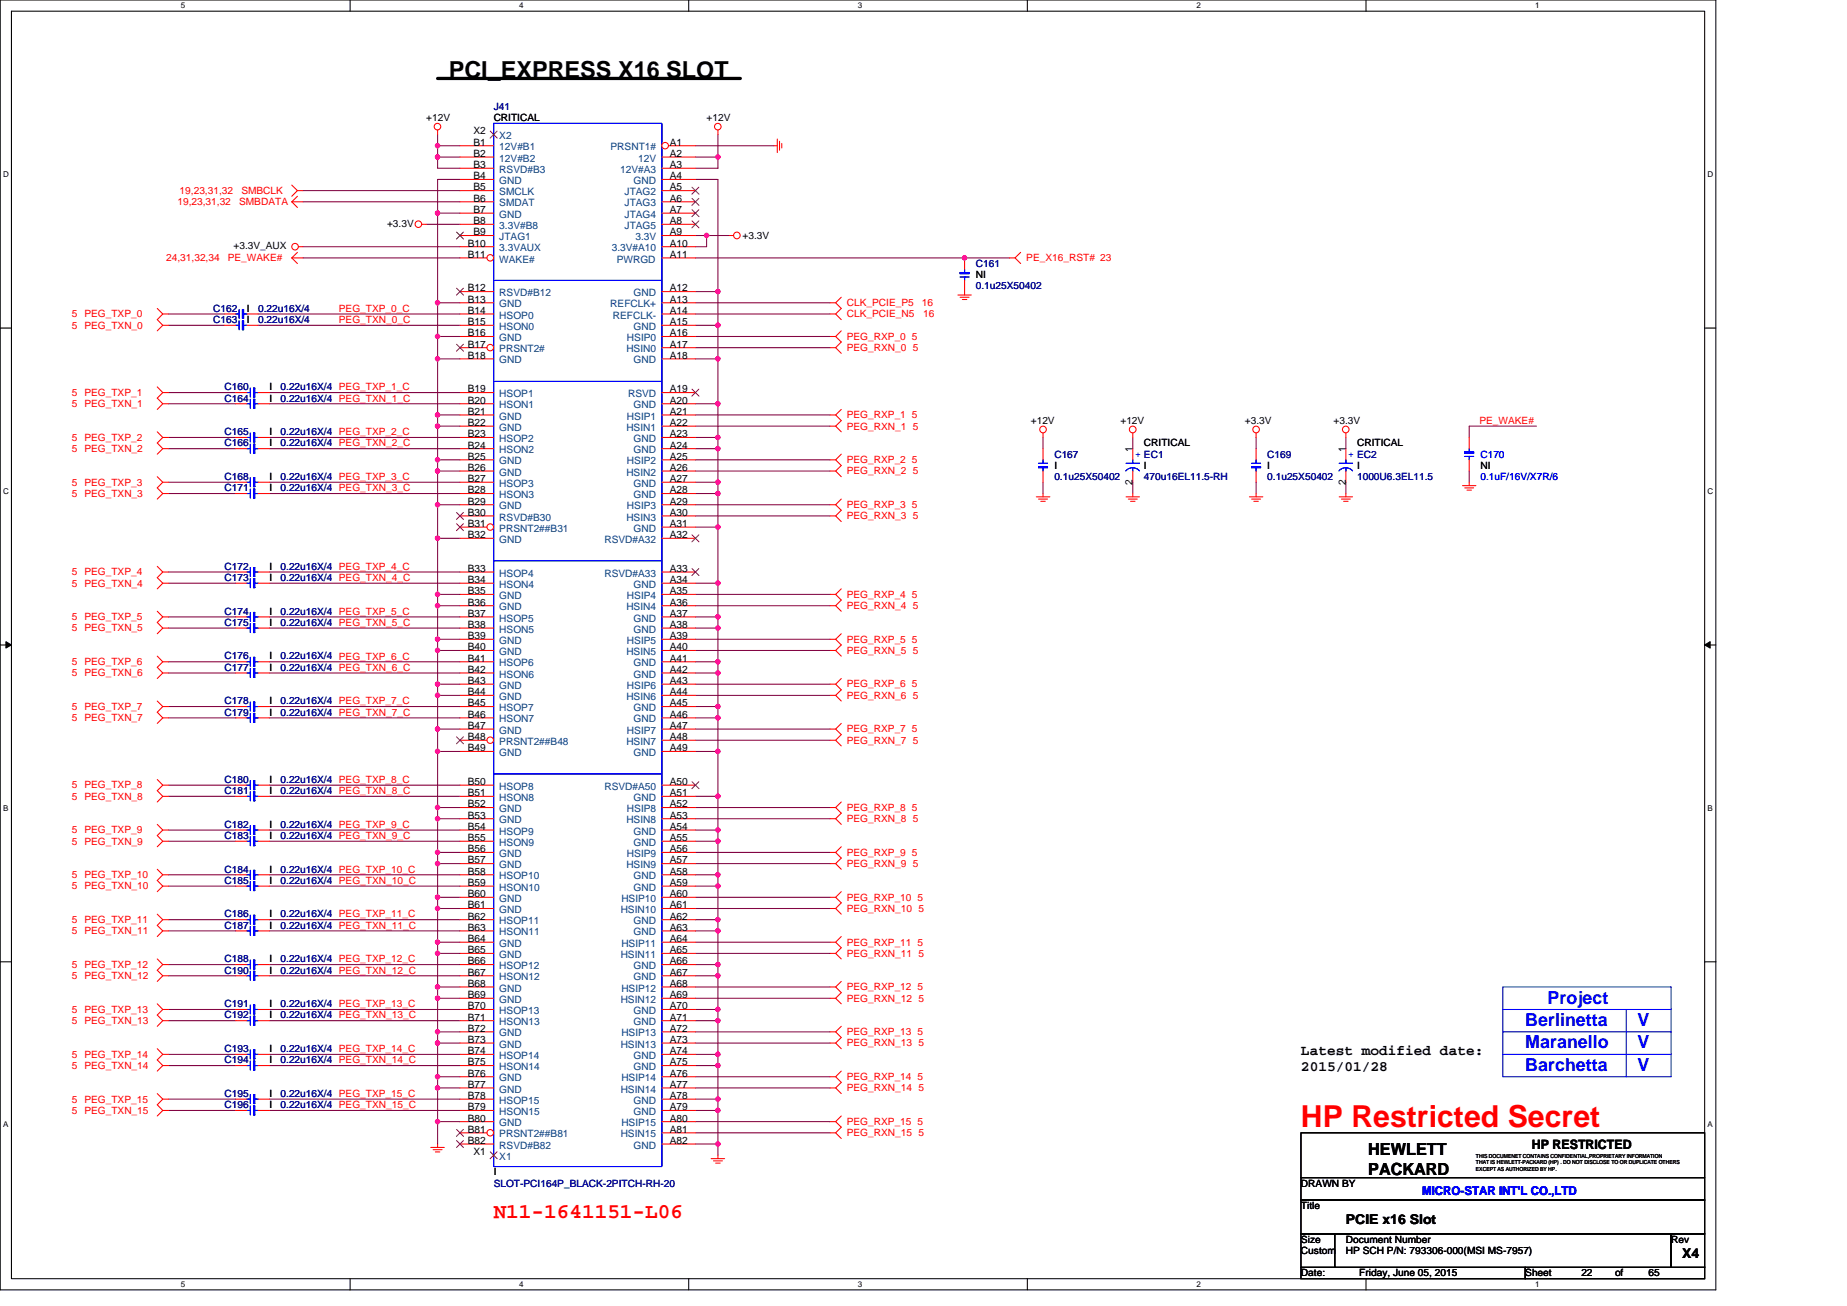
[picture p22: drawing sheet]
<svg xmlns="http://www.w3.org/2000/svg" width="297mm" height="210mm" viewBox="0 0 297 210" stroke-linecap="round" stroke-linejoin="round" font-family="sans-serif">
<defs><g id="words">
<text font-size="4.9" fill="#f00" x="209.2" y="181.3">HP Restricted Secret</text>
<text font-size="3.8" x="72.2" y="12.5">PCI_EXPRESS X16 SLOT</text>
<text font-size="3.4" fill="#f00" x="79.4" y="195.8">N11-1641151-L06</text>
<g font-size="2.9" fill="#00f">
<text x="248.9" y="161.4">Project</text>
<text x="245.3" y="165">Berlinetta</text>
<text x="263.3" y="165">V</text>
<text x="245.3" y="168.6">Maranello</text>
<text x="245.3" y="172.2">Barchetta</text>
<text x="263.3" y="172.2">V</text>
<text x="263.3" y="168.6">V</text>
</g>
<g font-size="2.7">
<text x="220" y="185.7">HEWLETT</text>
<text x="220" y="188.9">PACKARD</text>
</g>
<g font-size="2.3">
<text x="209.2" y="169.6">Latest modified date:</text>
<text x="209.2" y="172.3">2015/01/28</text>
</g>
<g font-size="2.2">
<text x="216.4" y="196.8">PCIE x16 Slot</text>
<text x="270.5" y="202.2">X4</text>
</g>
<text font-size="2.1" x="246.4" y="184.8">HP RESTRICTED</text>
<text font-size="2" fill="#00f" x="228.7" y="192.1">MICRO-STAR INT'L CO.,LTD</text>
<g font-size="1.6" fill="#000080">
<text x="79.4" y="17.7">J41</text>
<text x="156.9" y="42.9">C161</text>
<text x="156.9" y="46.5">0.1u25X50402</text>
<text x="34.3" y="51.9">C163</text>
<text x="34.3" y="50.1">C162</text>
<text x="41.5" y="51.9">0.22u16X/4</text>
<text x="41.5" y="50.1">0.22u16X/4</text>
<text x="36.1" y="62.8">C160</text>
<text x="36.1" y="64.6">C164</text>
<text x="45.1" y="62.8">0.22u16X/4 PEG_TXP_1_C</text>
<text x="45.1" y="64.6">0.22u16X/4 PEG_TXN_1_C</text>
<text x="36.1" y="71.8">C166</text>
<text x="36.1" y="70">C165</text>
<text x="45.1" y="71.8">0.22u16X/4 PEG_TXN_2_C</text>
<text x="45.1" y="70">0.22u16X/4 PEG_TXP_2_C</text>
<text x="36.1" y="77.2">C168</text>
<text x="45.1" y="77.2">0.22u16X/4 PEG_TXP_3_C</text>
<text x="169.6" y="73.6">C167</text>
<text x="169.6" y="77.2">0.1u25X50402</text>
<text x="184" y="73.6">EC1</text>
<text x="184" y="77.2">470u16EL11.5-RH</text>
<text x="203.8" y="73.6">C169</text>
<text x="203.8" y="77.2">0.1u25X50402</text>
<text x="218.2" y="73.6">EC2</text>
<text x="218.2" y="77.2">1000U6.3EL11.5</text>
<text x="36.1" y="79">C171</text>
<text x="45.1" y="79">0.22u16X/4 PEG_TXN_3_C</text>
<text x="36.1" y="91.6">C172</text>
<text x="36.1" y="93.4">C173</text>
<text x="45.1" y="91.6">0.22u16X/4 PEG_TXP_4_C</text>
<text x="45.1" y="93.4">0.22u16X/4 PEG_TXN_4_C</text>
<text x="36.1" y="100.6">C175</text>
<text x="36.1" y="98.8">C174</text>
<text x="45.1" y="100.6">0.22u16X/4 PEG_TXN_5_C</text>
<text x="45.1" y="98.8">0.22u16X/4 PEG_TXP_5_C</text>
<text x="36.1" y="106">C176</text>
<text x="36.1" y="107.8">C177</text>
<text x="45.1" y="106">0.22u16X/4 PEG_TXP_6_C</text>
<text x="45.1" y="107.8">0.22u16X/4 PEG_TXN_6_C</text>
<text x="36.1" y="113.2">C178</text>
<text x="45.1" y="113.2">0.22u16X/4 PEG_TXP_7_C</text>
<text x="36.1" y="115">C179</text>
<text x="45.1" y="115">0.22u16X/4 PEG_TXN_7_C</text>
<text x="36.1" y="125.9">C180</text>
<text x="45.1" y="125.9">0.22u16X/4 PEG_TXP_8_C</text>
<text x="36.1" y="127.7">C181</text>
<text x="45.1" y="127.7">0.22u16X/4 PEG_TXN_8_C</text>
<text x="36.1" y="134.9">C183</text>
<text x="36.1" y="133.1">C182</text>
<text x="45.1" y="134.9">0.22u16X/4 PEG_TXN_9_C</text>
<text x="45.1" y="133.1">0.22u16X/4 PEG_TXP_9_C</text>
<text x="36.1" y="140.3">C184</text>
<text x="36.1" y="142.1">C185</text>
<text x="45.1" y="140.3">0.22u16X/4 PEG_TXP_10_C</text>
<text x="45.1" y="142.1">0.22u16X/4 PEG_TXN_10_C</text>
<text x="36.1" y="149.3">C187</text>
<text x="36.1" y="147.5">C186</text>
<text x="45.1" y="149.3">0.22u16X/4 PEG_TXN_11_C</text>
<text x="45.1" y="147.5">0.22u16X/4 PEG_TXP_11_C</text>
<text x="36.1" y="154.7">C188</text>
<text x="45.1" y="154.7">0.22u16X/4 PEG_TXP_12_C</text>
<text x="36.1" y="161.9">C191</text>
<text x="36.1" y="156.5">C190</text>
<text x="45.1" y="161.9">0.22u16X/4 PEG_TXP_13_C</text>
<text x="45.1" y="156.5">0.22u16X/4 PEG_TXN_12_C</text>
<text x="36.1" y="163.7">C192</text>
<text x="45.1" y="163.7">0.22u16X/4 PEG_TXN_13_C</text>
<text x="36.1" y="169.1">C193</text>
<text x="36.1" y="171">C194</text>
<text x="45.1" y="169.1">0.22u16X/4 PEG_TXP_14_C</text>
<text x="45.1" y="171">0.22u16X/4 PEG_TXN_14_C</text>
<text x="36.1" y="176.4">C195</text>
<text x="36.1" y="178.2">C196</text>
<text x="45.1" y="176.4">0.22u16X/4 PEG_TXP_15_C</text>
<text x="45.1" y="178.2">0.22u16X/4 PEG_TXN_15_C</text>
<text x="79.4" y="190.8">SLOT-PCI164P_BLACK-2PITCH-RH-20</text>
</g>
<g font-size="1.6">
<text x="68.6" y="19.5">+12V</text>
<text x="76.1" y="23.4">B1</text>
<text x="76.1" y="21.6">X2</text>
<text x="79.4" y="19.5">CRITICAL</text>
<text x="107.7" y="23.4">A1</text>
<text x="113.6" y="19.5">+12V</text>
<text x="76.1" y="25.2">B2</text>
<text x="76.1" y="27">B3</text>
<text x="76.1" y="28.8">B4</text>
<text x="107.7" y="28.8">A4</text>
<text x="107.7" y="25.2">A2</text>
<text x="107.7" y="27">A3</text>
<text x="76.1" y="30.6">B5</text>
<text x="76.1" y="32.4">B6</text>
<text x="76.1" y="34.2">B7</text>
<text x="107.7" y="30.6">A5</text>
<text x="107.7" y="32.4">A6</text>
<text x="107.7" y="34.2">A7</text>
<text x="37.5" y="40">+3.3V_AUX</text>
<text x="62.2" y="36.4">+3.3V</text>
<text x="75.2" y="39.6">B10</text>
<text x="75.2" y="41.4">B11</text>
<text x="76.1" y="36">B8</text>
<text x="76.1" y="37.8">B9</text>
<text x="107.7" y="36">A8</text>
<text x="107.7" y="41.4">A11</text>
<text x="107.7" y="37.8">A9</text>
<text x="107.7" y="39.6">A10</text>
<text x="119.4" y="38.4">+3.3V</text>
<text x="75.2" y="46.9">B12</text>
<text x="107.7" y="46.9">A12</text>
<text x="156.9" y="44.7">NI</text>
<text x="39.7" y="51.9">I</text>
<text x="39.7" y="50.1">I</text>
<text x="75.2" y="48.7">B13</text>
<text x="75.2" y="50.5">B14</text>
<text x="75.2" y="52.3">B15</text>
<text x="107.7" y="48.7">A13</text>
<text x="107.7" y="52.3">A15</text>
<text x="107.7" y="50.5">A14</text>
<text x="75.2" y="54.1">B16</text>
<text x="75.2" y="55.9">B17</text>
<text x="75.2" y="57.7">B18</text>
<text x="107.7" y="54.1">A16</text>
<text x="107.7" y="55.9">A17</text>
<text x="107.7" y="57.7">A18</text>
<text x="43.3" y="62.8">I</text>
<text x="43.3" y="64.6">I</text>
<text x="75.2" y="63.1">B19</text>
<text x="75.2" y="64.9">B20</text>
<text x="107.7" y="64.9">A20</text>
<text x="107.7" y="63.1">A19</text>
<text x="43.3" y="71.8">I</text>
<text x="43.3" y="70">I</text>
<text x="75.2" y="66.7">B21</text>
<text x="75.2" y="68.5">B22</text>
<text x="75.2" y="70.3">B23</text>
<text x="107.7" y="66.7">A21</text>
<text x="107.7" y="68.5">A22</text>
<text x="107.7" y="70.3">A23</text>
<text x="165.8" y="68.2">+12V</text>
<text x="180.2" y="68.2">+12V</text>
<text x="184" y="71.8">CRITICAL</text>
<text x="200.2" y="68.2">+3.3V</text>
<text x="214.5" y="68.2">+3.3V</text>
<text x="218.2" y="71.8">CRITICAL</text>
<text x="43.3" y="77.2">I</text>
<text x="75.2" y="72.1">B24</text>
<text x="75.2" y="73.9">B25</text>
<text x="75.2" y="75.7">B26</text>
<text x="75.2" y="77.5">B27</text>
<text x="107.7" y="73.9">A25</text>
<text x="107.7" y="75.7">A26</text>
<text x="107.7" y="72.1">A24</text>
<text x="107.7" y="77.5">A27</text>
<text x="169.6" y="75.4">I</text>
<text x="182.2" y="77.9" transform="rotate(-90 182.2 77.9)">2</text>
<text x="182.2" y="72.7" transform="rotate(-90 182.2 72.7)">1</text>
<text x="184" y="75.4">I</text>
<text x="203.8" y="75.4">I</text>
<text x="216.4" y="77.9" transform="rotate(-90 216.4 77.9)">2</text>
<text x="216.4" y="72.7" transform="rotate(-90 216.4 72.7)">1</text>
<text x="218.2" y="75.4">I</text>
<text x="238.1" y="75.4">NI</text>
<text x="43.3" y="79">I</text>
<text x="75.2" y="79.3">B28</text>
<text x="75.2" y="81.1">B29</text>
<text x="75.2" y="82.9">B30</text>
<text x="107.7" y="81.1">A29</text>
<text x="107.7" y="82.9">A30</text>
<text x="107.7" y="79.3">A28</text>
<text x="75.2" y="84.7">B31</text>
<text x="75.2" y="86.5">B32</text>
<text x="107.7" y="84.7">A31</text>
<text x="107.7" y="86.5">A32</text>
<text x="43.3" y="91.6">I</text>
<text x="43.3" y="93.4">I</text>
<text x="75.2" y="91.9">B33</text>
<text x="75.2" y="93.7">B34</text>
<text x="75.2" y="95.5">B35</text>
<text x="107.7" y="95.5">A35</text>
<text x="107.7" y="93.7">A34</text>
<text x="107.7" y="91.9">A33</text>
<text x="43.3" y="100.6">I</text>
<text x="43.3" y="98.8">I</text>
<text x="75.2" y="97.4">B36</text>
<text x="75.2" y="99.2">B37</text>
<text x="75.2" y="101">B38</text>
<text x="107.7" y="97.4">A36</text>
<text x="107.7" y="99.2">A37</text>
<text x="107.7" y="101">A38</text>
<text x="43.3" y="106">I</text>
<text x="43.3" y="107.8">I</text>
<text x="75.2" y="102.8">B39</text>
<text x="75.2" y="104.6">B40</text>
<text x="75.2" y="106.4">B41</text>
<text x="107.7" y="102.8">A39</text>
<text x="107.7" y="104.6">A40</text>
<text x="107.7" y="106.4">A41</text>
<text x="43.3" y="113.2">I</text>
<text x="75.2" y="108.2">B42</text>
<text x="75.2" y="110">B43</text>
<text x="75.2" y="111.8">B44</text>
<text x="75.2" y="113.6">B45</text>
<text x="107.7" y="110">A43</text>
<text x="107.7" y="111.8">A44</text>
<text x="107.7" y="108.2">A42</text>
<text x="107.7" y="113.6">A45</text>
<text x="43.3" y="115">I</text>
<text x="75.2" y="115.4">B46</text>
<text x="75.2" y="117.2">B47</text>
<text x="75.2" y="119">B48</text>
<text x="107.7" y="117.2">A47</text>
<text x="107.7" y="119">A48</text>
<text x="107.7" y="115.4">A46</text>
<text x="43.3" y="125.9">I</text>
<text x="75.2" y="120.8">B49</text>
<text x="107.7" y="120.8">A49</text>
<text x="43.3" y="127.7">I</text>
<text x="75.2" y="126.2">B50</text>
<text x="75.2" y="128">B51</text>
<text x="75.2" y="129.8">B52</text>
<text x="75.2" y="131.6">B53</text>
<text x="107.7" y="129.8">A52</text>
<text x="107.7" y="131.6">A53</text>
<text x="107.7" y="128">A51</text>
<text x="107.7" y="126.2">A50</text>
<text x="43.3" y="134.9">I</text>
<text x="43.3" y="133.1">I</text>
<text x="75.2" y="133.4">B54</text>
<text x="75.2" y="135.2">B55</text>
<text x="75.2" y="137">B56</text>
<text x="107.7" y="137">A56</text>
<text x="107.7" y="133.4">A54</text>
<text x="107.7" y="135.2">A55</text>
<text x="43.3" y="140.3">I</text>
<text x="43.3" y="142.1">I</text>
<text x="75.2" y="138.8">B57</text>
<text x="75.2" y="140.6">B58</text>
<text x="75.2" y="142.5">B59</text>
<text x="107.7" y="138.8">A57</text>
<text x="107.7" y="140.6">A58</text>
<text x="107.7" y="142.5">A59</text>
<text x="43.3" y="149.3">I</text>
<text x="43.3" y="147.5">I</text>
<text x="75.2" y="144.3">B60</text>
<text x="75.2" y="146">B61</text>
<text x="75.2" y="147.8">B62</text>
<text x="75.2" y="149.6">B63</text>
<text x="107.7" y="147.8">A62</text>
<text x="107.7" y="149.6">A63</text>
<text x="107.7" y="144.3">A60</text>
<text x="107.7" y="146">A61</text>
<text x="43.3" y="154.7">I</text>
<text x="75.2" y="151.5">B64</text>
<text x="75.2" y="153.3">B65</text>
<text x="75.2" y="155.1">B66</text>
<text x="107.7" y="155.1">A66</text>
<text x="107.7" y="151.5">A64</text>
<text x="107.7" y="153.3">A65</text>
<text x="43.3" y="161.9">I</text>
<text x="43.3" y="156.5">I</text>
<text x="75.2" y="156.9">B67</text>
<text x="75.2" y="158.7">B68</text>
<text x="75.2" y="160.5">B69</text>
<text x="107.7" y="156.9">A67</text>
<text x="107.7" y="158.7">A68</text>
<text x="107.7" y="160.5">A69</text>
<text x="43.3" y="163.7">I</text>
<text x="75.2" y="162.3">B70</text>
<text x="75.2" y="164.1">B71</text>
<text x="75.2" y="165.9">B72</text>
<text x="75.2" y="167.7">B73</text>
<text x="107.7" y="162.3">A70</text>
<text x="107.7" y="164.1">A71</text>
<text x="107.7" y="165.9">A72</text>
<text x="107.7" y="167.7">A73</text>
<text x="43.3" y="169.1">I</text>
<text x="43.3" y="171">I</text>
<text x="75.2" y="169.5">B74</text>
<text x="75.2" y="171.3">B75</text>
<text x="75.2" y="173.1">B76</text>
<text x="107.7" y="169.5">A74</text>
<text x="107.7" y="171.3">A75</text>
<text x="107.7" y="173.1">A76</text>
<text x="43.3" y="176.4">I</text>
<text x="43.3" y="178.2">I</text>
<text x="75.2" y="174.9">B77</text>
<text x="75.2" y="176.7">B78</text>
<text x="75.2" y="178.5">B79</text>
<text x="107.7" y="176.7">A78</text>
<text x="107.7" y="178.5">A79</text>
<text x="107.7" y="174.9">A77</text>
<text x="75.2" y="180.3">B80</text>
<text x="75.2" y="182.1">B81</text>
<text x="75.2" y="183.9">B82</text>
<text x="76.1" y="185.7">X1</text>
<text x="107.7" y="183.9">A82</text>
<text x="107.7" y="180.3">A80</text>
<text x="107.7" y="182.1">A81</text>
<text x="79.4" y="189">I</text>
<text x="209.2" y="190.8">DRAWN BY</text>
<text x="209.2" y="194.4">Title</text>
<text x="209.2" y="201.6">Custom</text>
<text x="209.2" y="199.8">Size</text>
<text x="216.4" y="201.6">HP SCH P/N: 793306-000(MSI MS-7957)</text>
<text x="216.4" y="199.8">Document Number</text>
<text x="268.7" y="199.8">Rev</text>
<text x="209.2" y="205.2">Date:</text>
<text x="218.6" y="205.2">Friday, June 05, 2015</text>
<text x="245.3" y="205.2">Sheet</text>
<text x="254.3" y="205.2">22</text>
<text x="259.7" y="205.2">of</text>
<text x="265.1" y="205.2">65</text>
</g>
<g font-size="1.6" fill="#004080">
<text x="80.3" y="22.4">X2</text>
<text x="80.3" y="24.2">12V#B1</text>
<text x="80.3" y="26">12V#B2</text>
<text x="80.3" y="27.8">RSVD#B3</text>
<text x="80.3" y="29.6">GND</text>
<text x="98.2" y="24.2">PRSNT1#</text>
<text x="99.7" y="27.8">12V#A3</text>
<text x="101.9" y="29.6">GND</text>
<text x="102.6" y="26">12V</text>
<text x="80.3" y="31.4">SMCLK</text>
<text x="80.3" y="33.2">SMDAT</text>
<text x="80.3" y="35">GND</text>
<text x="100.5" y="31.4">JTAG2</text>
<text x="100.5" y="33.2">JTAG3</text>
<text x="100.5" y="35">JTAG4</text>
<text x="80.3" y="36.8">3.3V#B8</text>
<text x="80.3" y="38.6">JTAG1</text>
<text x="80.3" y="40.4">3.3VAUX</text>
<text x="98.4" y="40.4">3.3V#A10</text>
<text x="100.5" y="36.8">JTAG5</text>
<text x="102.2" y="38.6">3.3V</text>
<text x="80.3" y="42.2">WAKE#</text>
<text x="80.3" y="47.6">RSVD#B12</text>
<text x="99.2" y="42.2">PWRGD</text>
<text x="101.9" y="47.6">GND</text>
<text x="80.3" y="49.4">GND</text>
<text x="80.3" y="51.2">HSOP0</text>
<text x="80.3" y="53">HSON0</text>
<text x="98.1" y="49.4">REFCLK+</text>
<text x="98.5" y="51.2">REFCLK-</text>
<text x="101.9" y="53">GND</text>
<text x="80.3" y="54.8">GND</text>
<text x="80.3" y="56.6">PRSNT2#</text>
<text x="80.3" y="58.4">GND</text>
<text x="100.7" y="56.6">HSIN0</text>
<text x="100.8" y="54.8">HSIP0</text>
<text x="101.9" y="58.4">GND</text>
<text x="80.3" y="63.9">HSOP1</text>
<text x="80.3" y="65.7">HSON1</text>
<text x="101" y="63.9">RSVD</text>
<text x="101.9" y="65.7">GND</text>
<text x="80.3" y="67.5">GND</text>
<text x="80.3" y="69.3">GND</text>
<text x="80.3" y="71.1">HSOP2</text>
<text x="100.7" y="69.3">HSIN1</text>
<text x="100.8" y="67.5">HSIP1</text>
<text x="101.9" y="71.1">GND</text>
<text x="80.3" y="72.9">HSON2</text>
<text x="80.3" y="74.7">GND</text>
<text x="80.3" y="76.5">GND</text>
<text x="100.7" y="76.5">HSIN2</text>
<text x="100.8" y="74.7">HSIP2</text>
<text x="101.9" y="72.9">GND</text>
<text x="80.3" y="78.3">HSOP3</text>
<text x="80.3" y="80.1">HSON3</text>
<text x="80.3" y="81.9">GND</text>
<text x="80.3" y="83.7">RSVD#B30</text>
<text x="100.7" y="83.7">HSIN3</text>
<text x="100.8" y="81.9">HSIP3</text>
<text x="101.9" y="78.3">GND</text>
<text x="101.9" y="80.1">GND</text>
<text x="80.3" y="85.5">PRSNT2##B31</text>
<text x="80.3" y="87.3">GND</text>
<text x="97.2" y="87.3">RSVD#A32</text>
<text x="101.9" y="85.5">GND</text>
<text x="80.3" y="92.7">HSOP4</text>
<text x="80.3" y="94.5">HSON4</text>
<text x="97.2" y="92.7">RSVD#A33</text>
<text x="101.9" y="94.5">GND</text>
<text x="80.3" y="96.3">GND</text>
<text x="80.3" y="98.1">GND</text>
<text x="80.3" y="99.9">HSOP5</text>
<text x="80.3" y="101.7">HSON5</text>
<text x="100.7" y="98.1">HSIN4</text>
<text x="100.8" y="96.3">HSIP4</text>
<text x="101.9" y="99.9">GND</text>
<text x="101.9" y="101.7">GND</text>
<text x="80.3" y="103.5">GND</text>
<text x="80.3" y="105.3">GND</text>
<text x="80.3" y="107.1">HSOP6</text>
<text x="100.7" y="105.3">HSIN5</text>
<text x="100.8" y="103.5">HSIP5</text>
<text x="101.9" y="107.1">GND</text>
<text x="80.3" y="108.9">HSON6</text>
<text x="80.3" y="110.7">GND</text>
<text x="80.3" y="112.5">GND</text>
<text x="100.7" y="112.5">HSIN6</text>
<text x="100.8" y="110.7">HSIP6</text>
<text x="101.9" y="108.9">GND</text>
<text x="80.3" y="114.3">HSOP7</text>
<text x="80.3" y="116.2">HSON7</text>
<text x="80.3" y="118">GND</text>
<text x="80.3" y="119.8">PRSNT2##B48</text>
<text x="100.7" y="119.8">HSIN7</text>
<text x="100.8" y="118">HSIP7</text>
<text x="101.9" y="114.3">GND</text>
<text x="101.9" y="116.2">GND</text>
<text x="80.3" y="121.6">GND</text>
<text x="101.9" y="121.6">GND</text>
<text x="80.3" y="127">HSOP8</text>
<text x="80.3" y="128.8">HSON8</text>
<text x="80.3" y="130.6">GND</text>
<text x="97.2" y="127">RSVD#A50</text>
<text x="100.8" y="130.6">HSIP8</text>
<text x="101.9" y="128.8">GND</text>
<text x="80.3" y="132.4">GND</text>
<text x="80.3" y="134.2">HSOP9</text>
<text x="80.3" y="136">HSON9</text>
<text x="80.3" y="137.8">GND</text>
<text x="100.7" y="132.4">HSIN8</text>
<text x="100.8" y="137.8">HSIP9</text>
<text x="101.9" y="134.2">GND</text>
<text x="101.9" y="136">GND</text>
<text x="80.3" y="139.6">GND</text>
<text x="80.3" y="141.4">HSOP10</text>
<text x="80.3" y="143.2">HSON10</text>
<text x="100.7" y="139.6">HSIN9</text>
<text x="101.9" y="141.4">GND</text>
<text x="101.9" y="143.2">GND</text>
<text x="80.3" y="145">GND</text>
<text x="80.3" y="146.8">GND</text>
<text x="80.3" y="148.6">HSOP11</text>
<text x="99.8" y="146.8">HSIN10</text>
<text x="99.9" y="145">HSIP10</text>
<text x="101.9" y="148.6">GND</text>
<text x="80.3" y="150.4">HSON11</text>
<text x="80.3" y="152.2">GND</text>
<text x="80.3" y="154">GND</text>
<text x="80.3" y="155.8">HSOP12</text>
<text x="99.8" y="154">HSIN11</text>
<text x="99.9" y="152.2">HSIP11</text>
<text x="101.9" y="150.4">GND</text>
<text x="101.9" y="155.8">GND</text>
<text x="80.3" y="157.6">HSON12</text>
<text x="80.3" y="159.4">GND</text>
<text x="80.3" y="161.2">GND</text>
<text x="99.8" y="161.2">HSIN12</text>
<text x="99.9" y="159.4">HSIP12</text>
<text x="101.9" y="157.6">GND</text>
<text x="80.3" y="163">HSOP13</text>
<text x="80.3" y="164.8">HSON13</text>
<text x="80.3" y="166.6">GND</text>
<text x="99.9" y="166.6">HSIP13</text>
<text x="101.9" y="163">GND</text>
<text x="101.9" y="164.8">GND</text>
<text x="80.3" y="168.4">GND</text>
<text x="80.3" y="170.3">HSOP14</text>
<text x="80.3" y="172.1">HSON14</text>
<text x="80.3" y="173.9">GND</text>
<text x="99.8" y="168.4">HSIN13</text>
<text x="99.9" y="173.9">HSIP14</text>
<text x="101.9" y="170.3">GND</text>
<text x="101.9" y="172.1">GND</text>
<text x="80.3" y="175.7">GND</text>
<text x="80.3" y="177.5">HSOP15</text>
<text x="80.3" y="179.3">HSON15</text>
<text x="99.8" y="175.7">HSIN14</text>
<text x="101.9" y="177.5">GND</text>
<text x="101.9" y="179.3">GND</text>
<text x="80.3" y="181.1">GND</text>
<text x="80.3" y="182.9">PRSNT2##B81</text>
<text x="80.3" y="184.7">RSVD#B82</text>
<text x="99.8" y="182.9">HSIN15</text>
<text x="99.9" y="181.1">HSIP15</text>
<text x="101.9" y="184.7">GND</text>
<text x="80.3" y="186.5">X1</text>
</g>
<g font-size="1.6" fill="#f00">
<text x="28.5" y="33">19,23,31,32</text>
<text x="28.9" y="31.2">19,23,31,32</text>
<text x="38.5" y="33">SMBDATA</text>
<text x="38.8" y="31.2">SMBCLK</text>
<text x="26.7" y="42">24,31,32,34</text>
<text x="36.6" y="42">PE_WAKE#</text>
<text x="165.1" y="42">PE_X16_RST# 23</text>
<text x="11.6" y="51">5 PEG_TXP_0</text>
<text x="11.6" y="52.8">5 PEG_TXN_0</text>
<text x="54.5" y="51.9">PEG_TXN_0_C</text>
<text x="54.5" y="50.1">PEG_TXP_0_C</text>
<text x="136.2" y="49.2">CLK_PCIE_P5</text>
<text x="136.2" y="51">CLK_PCIE_N5</text>
<text x="148.3" y="49.2">16</text>
<text x="148.5" y="51">16</text>
<text x="136.2" y="54.6">PEG_RXP_0 5</text>
<text x="136.2" y="56.4">PEG_RXN_0 5</text>
<text x="11.6" y="63.6">5 PEG_TXP_1</text>
<text x="11.6" y="65.4">5 PEG_TXN_1</text>
<text x="11.6" y="70.9">5 PEG_TXP_2</text>
<text x="136.2" y="67.3">PEG_RXP_1 5</text>
<text x="136.2" y="69.1">PEG_RXN_1 5</text>
<text x="237.9" y="68.2">PE_WAKE#</text>
<text x="11.6" y="72.7">5 PEG_TXN_2</text>
<text x="136.2" y="74.5">PEG_RXP_2 5</text>
<text x="136.2" y="76.3">PEG_RXN_2 5</text>
<text x="11.6" y="78.1">5 PEG_TXP_3</text>
<text x="11.6" y="79.9">5 PEG_TXN_3</text>
<text x="136.2" y="81.7">PEG_RXP_3 5</text>
<text x="136.2" y="83.5">PEG_RXN_3 5</text>
<text x="11.6" y="92.5">5 PEG_TXP_4</text>
<text x="11.6" y="94.3">5 PEG_TXN_4</text>
<text x="11.6" y="99.7">5 PEG_TXP_5</text>
<text x="11.6" y="101.5">5 PEG_TXN_5</text>
<text x="136.2" y="96.1">PEG_RXP_4 5</text>
<text x="136.2" y="97.9">PEG_RXN_4 5</text>
<text x="11.6" y="106.9">5 PEG_TXP_6</text>
<text x="136.2" y="103.3">PEG_RXP_5 5</text>
<text x="136.2" y="105.1">PEG_RXN_5 5</text>
<text x="11.6" y="108.7">5 PEG_TXN_6</text>
<text x="136.2" y="110.5">PEG_RXP_6 5</text>
<text x="136.2" y="112.4">PEG_RXN_6 5</text>
<text x="11.6" y="114.2">5 PEG_TXP_7</text>
<text x="11.6" y="116">5 PEG_TXN_7</text>
<text x="136.2" y="117.8">PEG_RXP_7 5</text>
<text x="136.2" y="119.5">PEG_RXN_7 5</text>
<text x="11.6" y="126.8">5 PEG_TXP_8</text>
<text x="11.6" y="128.6">5 PEG_TXN_8</text>
<text x="136.2" y="130.4">PEG_RXP_8 5</text>
<text x="11.6" y="134">5 PEG_TXP_9</text>
<text x="11.6" y="135.8">5 PEG_TXN_9</text>
<text x="136.2" y="132.2">PEG_RXN_8 5</text>
<text x="136.2" y="137.6">PEG_RXP_9 5</text>
<text x="11.6" y="141.2">5 PEG_TXP_10</text>
<text x="11.6" y="143">5 PEG_TXN_10</text>
<text x="136.2" y="139.4">PEG_RXN_9 5</text>
<text x="11.6" y="148.4">5 PEG_TXP_11</text>
<text x="136.2" y="144.8">PEG_RXP_10 5</text>
<text x="136.2" y="146.6">PEG_RXN_10 5</text>
<text x="11.6" y="150.2">5 PEG_TXN_11</text>
<text x="11.6" y="155.6">5 PEG_TXP_12</text>
<text x="136.2" y="152">PEG_RXP_11 5</text>
<text x="136.2" y="153.8">PEG_RXN_11 5</text>
<text x="11.6" y="157.4">5 PEG_TXN_12</text>
<text x="136.2" y="159.2">PEG_RXP_12 5</text>
<text x="136.2" y="161">PEG_RXN_12 5</text>
<text x="11.6" y="162.8">5 PEG_TXP_13</text>
<text x="11.6" y="164.6">5 PEG_TXN_13</text>
<text x="136.2" y="166.5">PEG_RXP_13 5</text>
<text x="11.6" y="170.1">5 PEG_TXP_14</text>
<text x="11.6" y="171.9">5 PEG_TXN_14</text>
<text x="136.2" y="168.3">PEG_RXN_13 5</text>
<text x="136.2" y="173.7">PEG_RXP_14 5</text>
<text x="11.6" y="177.3">5 PEG_TXP_15</text>
<text x="11.6" y="179.1">5 PEG_TXN_15</text>
<text x="136.2" y="175.5">PEG_RXN_14 5</text>
<text x="136.2" y="180.9">PEG_RXP_15 5</text>
<text x="136.2" y="182.7">PEG_RXN_15 5</text>
</g>
<g font-size="1.6" fill="#00f">
<text x="182.6" y="72.7" transform="rotate(90 182.6 72.7)">+</text>
<text x="216.9" y="72.7" transform="rotate(90 216.9 72.7)">+</text>
<text x="238.1" y="73.6">C170</text>
<text x="238.1" y="77.2">0.1uF/16V/X7R/6</text>
</g>
<g font-size="1.3">
<text x="29.1" y="1.4">5</text>
<text x="83.5" y="1.4">4</text>
<text x="138" y="1.4">3</text>
<text x="192.4" y="1.4">2</text>
<text x="246.9" y="1.4">1</text>
<text x=".5" y="28.4">D</text>
<text x="274.6" y="28.4">D</text>
<text x=".5" y="79.4">C</text>
<text x="274.6" y="79.4">C</text>
<text x=".5" y="130.3">B</text>
<text x="274.6" y="130.3">B</text>
<text x=".5" y="181.3">A</text>
<text x="274.6" y="181.3">A</text>
<text x="29.1" y="206.9">5</text>
<text x="83.5" y="206.9">4</text>
<text x="138" y="206.9">3</text>
<text x="192.4" y="206.9">2</text>
<text x="246.9" y="206.9">1</text>
</g>
<g font-size=".9">
<text x="237.4" y="186.2">THIS DOCUMENET CONTAINS CONFIDENTIAL,PROPRIETARY INFORMATION</text>
<text x="237.4" y="187.2">THAT IS HEWLETT-PACKARD (HP) . DO NOT DISCLOSE TO OR DUPLICATE OTHERS</text>
<text x="237.4" y="188.2">EXCEPT AS AUTHORIZED BY HP.</text>
</g>
</g></defs>
<path d="M0 0h275.9v207.4h-275.9zM1.8 1.8h272.3v203.8h-272.3z" fill="none" stroke="#000" stroke-width=".17"/>
<g fill="#fff">
<path d="M29.1 .2h.7v1.4h-.7z"/>
<path d="M29.1 205.8h.7v1.4h-.7z"/>
</g>
<path d="M56.3 0v1.8M56.3 205.6v1.8" fill="none" stroke="#000" stroke-width=".17"/>
<g fill="#fff">
<path d="M83.5 .2h.7v1.4h-.7z"/>
<path d="M83.5 205.8h.7v1.4h-.7z"/>
</g>
<path d="M110.8 0v1.8M110.8 205.6v1.8" fill="none" stroke="#000" stroke-width=".17"/>
<g fill="#fff">
<path d="M138 .2h.7v1.4h-.7z"/>
<path d="M138 205.8h.7v1.4h-.7z"/>
</g>
<path d="M165.2 0v1.8M165.2 205.6v1.8" fill="none" stroke="#000" stroke-width=".17"/>
<g fill="#fff">
<path d="M192.4 .2h.8v1.4h-.8z"/>
<path d="M192.4 205.8h.8v1.4h-.8z"/>
</g>
<path d="M219.7 0v1.8M219.7 205.6v1.8" fill="none" stroke="#000" stroke-width=".17"/>
<g fill="#fff">
<path d="M246.9 .2h.7v1.4h-.7z"/>
<path d="M246.9 205.8h.7v1.4h-.7z"/>
<path d="M.5 27.3h.9v1.4h-.9z"/>
<path d="M274.6 27.3h.9v1.4h-.9z"/>
<path d="M.5 78.2h.9v1.5h-.9z"/>
<path d="M274.6 78.2h.9v1.5h-.9z"/>
</g>
<path d="M0 52.7h1.8M274.1 52.7h1.8" fill="none" stroke="#000" stroke-width=".17"/>
<g fill="#fff">
<path d="M.5 129.2h.9v1.4h-.9z"/>
<path d="M274.6 129.2h.9v1.4h-.9z"/>
</g>
<path d="M0 103.7h1.8M274.1 103.7h1.8" fill="none" stroke="#000" stroke-width=".17"/>
<path d="M.9 103.2l.9 .5-.9 .5zM274.1 103.7l.9-.5v1z" fill="#000" stroke="#000" stroke-width=".16"/>
<g fill="#fff">
<path d="M.5 180.1h.9v1.4h-.9z"/>
<path d="M274.6 180.1h.9v1.4h-.9z"/>
</g>
<path d="M0 154.6h1.8M274.1 154.6h1.8M241.7 173.1h.1M209.2 182.1h64.9v10.9h-64.9zM209.2 193h64.9v5.4h-64.9zM209.2 198.4h5.4v5.4h-5.4zM209.2 189.4h64.9M214.6 198.4h54.1v5.4h-54.1zM268.7 198.4h5.4v5.4h-5.4zM209.2 203.8h36.1v1.8h-36.1zM245.3 203.8h28.8v1.8h-28.8z" fill="none" stroke="#000" stroke-width=".17"/>
<g fill="none" stroke="#800040" stroke-width=".17">
<path d="M48.7 30.6h25.3M48.7 32.4h25.3M48.7 39.7h25.3M68.6 36.1h5.4M70.4 25.3h3.6M70.4 23.4h3.6M70.4 34.3h3.6M70.4 21.6v3.7M70.4 34.3v14.4M70.4 25.3v1.8h3.6M74 28.9h-3.6v5.4M111.8 37.9h1.8"/>
<path d="M111.8 23.4h12.7M111.8 25.3h3.7M111.8 28.9h3.7v18M113.6 37.9v1.8h-1.8M113.6 37.9h3.7M115.5 21.6v3.7M115.5 25.3v1.8h-3.7M27.1 50.5h9M27.1 52.3h9M41.5 52.3h32.5M41.5 50.5h32.5M48.7 41.5h25.3"/>
<path d="M70.4 48.7h3.6M70.4 54.1h3.6M70.4 57.7h3.6M70.4 48.7v5.4M70.4 57.7v9M70.4 54.1v3.6M111.8 41.5h50.5M111.8 54.1h21.7M111.8 55.9h21.7M111.8 50.5h21.7M111.8 48.7h21.7M111.8 46.9h3.7"/>
<path d="M111.8 57.7h3.7M111.8 52.3h3.7M115.5 46.9v5.4M115.5 57.7v7.2M115.5 52.3v5.4M27.1 70.3h10.8M27.1 63.1h10.8M27.1 64.9h10.8M27.1 72.1h10.8M27.1 77.5h10.8M27.1 79.4h10.8M43.3 70.3h30.7"/>
<path d="M43.3 79.4h30.7M43.3 63.1h30.7M43.3 72.1h30.7M43.3 77.5h30.7M43.3 64.9h30.7M70.4 66.7h3.6M70.4 68.5h3.6M70.4 73.9h3.6M70.4 75.7h3.6M70.4 66.7v1.8M70.4 68.5v5.4M70.4 73.9v1.8"/>
<path d="M70.4 75.7v5.5M111.8 66.7h21.7M111.8 68.5h21.7M111.8 73.9h21.7M111.8 75.7h21.7M111.8 64.9h3.7M111.8 77.5h3.7M111.8 70.3h3.7M111.8 72.1h3.7M111.8 79.4h3.7M115.5 70.3v1.8M115.5 77.5v1.9"/>
<path d="M115.5 64.9v5.4M115.5 72.1v5.4M115.5 79.4v5.4M167.7 70.3v1.8M167.7 77.5v1.9M182.2 70.3v1.8M182.2 77.5v1.9M202 70.3v1.8M202 77.5v1.9M216.4 70.3v1.8M216.4 77.5v1.9M236.3 75.7v1.8"/>
<path d="M247.1 68.5h-10.8v1.8M27.1 92h10.8M27.1 93.8h10.8M27.1 99.2h10.8M43.3 93.8h30.7M43.3 99.2h30.7M43.3 92h30.7M70.4 81.2h3.6M70.4 86.6h3.6M70.4 95.6h3.6M70.4 97.4h3.6M70.4 86.6v9"/>
<path d="M70.4 95.6v1.8M70.4 97.4v5.4M70.4 81.2v5.4M111.8 81.2h21.7M111.8 83h21.7M111.8 95.6h21.7M111.8 97.4h21.7M111.8 84.8h3.7M111.8 93.8h3.7M111.8 99.2h3.7M115.5 84.8v9M115.5 93.8v5.4"/>
<path d="M115.5 99.2v1.8M27.1 101h10.8M27.1 106.4h10.8M27.1 108.2h10.8M27.1 113.6h10.8M27.1 115.4h10.8M43.3 106.4h30.7M43.3 108.2h30.7M43.3 113.6h30.7M43.3 115.4h30.7M43.3 101h30.7M70.4 102.8h3.6"/>
<path d="M70.4 104.6h3.6M70.4 110h3.6M70.4 111.8h3.6M70.4 117.2h3.6M70.4 102.8v1.8M70.4 104.6v5.4M70.4 110v1.8M70.4 111.8v5.4M70.4 117.2v3.6M111.8 102.8h21.7M111.8 104.6h21.7M111.8 110h21.7"/>
<path d="M111.8 111.8h21.7M111.8 117.2h21.7M111.8 119h21.7M111.8 101h3.7M111.8 106.4h3.7M111.8 108.2h3.7M111.8 113.6h3.7M111.8 115.4h3.7M115.5 101v5.4M115.5 106.4v1.8M115.5 108.2v5.4M115.5 113.6v1.8"/>
<path d="M115.5 115.4v5.4M27.1 128h10.8M27.1 126.2h10.8M27.1 135.3h10.8M27.1 133.5h10.8M43.3 128h30.7M43.3 126.2h30.7M43.3 133.5h30.7M43.3 135.3h30.7M70.4 120.8h3.6M70.4 129.8h3.6M70.4 131.6h3.6"/>
<path d="M70.4 137.1h3.6M70.4 138.9h3.6M70.4 120.8v9M70.4 129.8v1.8M70.4 131.6v5.5M70.4 137.1v1.8M70.4 138.9v5.4M111.8 129.8h21.7M111.8 131.6h21.7M111.8 137.1h21.7M111.8 138.9h21.7M111.8 120.8h3.7"/>
<path d="M111.8 128h3.7M111.8 133.5h3.7M111.8 135.3h3.7M115.5 120.8v7.2M115.5 128v5.5M115.5 133.5v1.8M115.5 135.3v5.4M27.1 140.7h10.8M27.1 142.5h10.8M27.1 149.7h10.8M27.1 147.9h10.8M27.1 155.1h10.8"/>
<path d="M27.1 156.9h10.8M43.3 147.9h30.7M43.3 155.1h30.7M43.3 149.7h30.7M43.3 156.9h30.7M43.3 140.7h30.7M43.3 142.5h30.7M70.4 144.3h3.6M70.4 146.1h3.6M70.4 151.5h3.6M70.4 153.3h3.6M70.4 158.7h3.6"/>
<path d="M70.4 144.3v1.8M70.4 146.1v5.4M70.4 151.5v1.8M70.4 153.3v5.4M70.4 158.7v1.8M111.8 158.7h21.7M111.8 153.3h21.7M111.8 151.5h21.7M111.8 146.1h21.7M111.8 144.3h21.7M111.8 140.7h3.7M111.8 142.5h3.7"/>
<path d="M111.8 147.9h3.7M111.8 149.7h3.7M111.8 155.1h3.7M111.8 156.9h3.7M115.5 140.7v1.8M115.5 142.5v5.4M115.5 147.9v1.8M115.5 149.7v5.4M115.5 155.1v1.8M115.5 156.9v5.4M27.1 162.3h10.8M27.1 164.1h10.8"/>
<path d="M27.1 169.5h10.8M27.1 171.3h10.8M27.1 178.5h10.8M27.1 176.7h10.8M43.3 171.3h30.7M43.3 164.1h30.7M43.3 169.5h30.7M43.3 176.7h30.7M43.3 178.5h30.7M43.3 162.3h30.7M70.4 160.5h3.6M70.4 165.9h3.6"/>
<path d="M70.4 167.7h3.6M70.4 173.1h3.6M70.4 174.9h3.6M70.4 160.5v5.4M70.4 165.9v1.8M70.4 167.7v5.4M70.4 173.1v1.8M70.4 174.9v5.4M111.8 174.9h21.7M111.8 173.1h21.7M111.8 160.5h21.7M111.8 167.7h21.7"/>
<path d="M111.8 165.9h21.7M111.8 162.3h3.7M111.8 164.1h3.7M111.8 169.5h3.7M111.8 171.3h3.7M111.8 176.7h3.7M111.8 178.5h3.7M115.5 162.3v1.8M115.5 164.1v5.4M115.5 169.5v1.8M115.5 171.3v5.4M115.5 176.7v1.8"/>
<path d="M115.5 178.5v5.4M70.4 180.3h3.6M70.4 180.3v3.6M111.8 182.1h21.7M111.8 180.3h21.7M111.8 183.9h3.7M115.5 183.9v1.8"/>
</g>
<g fill="#f0f" stroke="#f0f" stroke-width=".17">
<circle cx="115.4" cy="70.3" r=".35"/>
<circle cx="115.4" cy="84.7" r=".35"/>
<circle cx="115.4" cy="77.5" r=".35"/>
<circle cx="115.4" cy="93.8" r=".35"/>
<circle cx="115.4" cy="99.2" r=".35"/>
<circle cx="115.4" cy="101" r=".35"/>
<circle cx="115.4" cy="106.4" r=".35"/>
<circle cx="115.4" cy="108.2" r=".35"/>
<circle cx="115.4" cy="113.6" r=".35"/>
<circle cx="115.4" cy="115.4" r=".35"/>
<circle cx="115.4" cy="120.8" r=".35"/>
<circle cx="115.4" cy="128" r=".35"/>
<circle cx="115.4" cy="133.4" r=".35"/>
<circle cx="115.4" cy="135.2" r=".35"/>
<circle cx="115.4" cy="140.6" r=".35"/>
<circle cx="115.4" cy="142.5" r=".35"/>
<circle cx="115.4" cy="147.9" r=".35"/>
<circle cx="115.4" cy="149.7" r=".35"/>
<circle cx="115.4" cy="155.1" r=".35"/>
<circle cx="115.4" cy="156.9" r=".35"/>
<circle cx="115.4" cy="162.3" r=".35"/>
<circle cx="115.4" cy="164.1" r=".35"/>
<circle cx="115.4" cy="169.5" r=".35"/>
<circle cx="115.4" cy="171.3" r=".35"/>
<circle cx="115.4" cy="176.7" r=".35"/>
<circle cx="115.4" cy="183.9" r=".35"/>
<circle cx="70.4" cy="25.2" r=".35"/>
<circle cx="70.4" cy="23.4" r=".35"/>
<circle cx="70.4" cy="34.3" r=".35"/>
<circle cx="70.4" cy="48.7" r=".35"/>
<circle cx="70.4" cy="57.7" r=".35"/>
<circle cx="70.4" cy="66.7" r=".35"/>
<circle cx="70.4" cy="68.5" r=".35"/>
<circle cx="70.4" cy="73.9" r=".35"/>
<circle cx="70.4" cy="75.7" r=".35"/>
<circle cx="70.4" cy="86.5" r=".35"/>
<circle cx="70.4" cy="95.6" r=".35"/>
<circle cx="70.4" cy="97.4" r=".35"/>
<circle cx="70.4" cy="102.8" r=".35"/>
<circle cx="70.4" cy="104.6" r=".35"/>
<circle cx="70.4" cy="110" r=".35"/>
<circle cx="70.4" cy="111.8" r=".35"/>
<circle cx="70.4" cy="117.2" r=".35"/>
<circle cx="70.4" cy="120.8" r=".35"/>
<circle cx="70.4" cy="129.8" r=".35"/>
<circle cx="70.4" cy="131.6" r=".35"/>
<circle cx="70.4" cy="137" r=".35"/>
<circle cx="70.4" cy="138.8" r=".35"/>
<circle cx="70.4" cy="144.3" r=".35"/>
<circle cx="70.4" cy="146.1" r=".35"/>
<circle cx="70.4" cy="151.5" r=".35"/>
<circle cx="70.4" cy="153.3" r=".35"/>
<circle cx="70.4" cy="158.7" r=".35"/>
<circle cx="70.4" cy="160.5" r=".35"/>
<circle cx="70.4" cy="165.9" r=".35"/>
<circle cx="70.4" cy="167.7" r=".35"/>
<circle cx="70.4" cy="173.1" r=".35"/>
<circle cx="70.4" cy="180.3" r=".35"/>
<circle cx="115.4" cy="25.2" r=".35"/>
<circle cx="115.4" cy="57.7" r=".35"/>
<circle cx="115.4" cy="178.5" r=".35"/>
<circle cx="115.4" cy="64.9" r=".35"/>
<circle cx="70.4" cy="174.9" r=".35"/>
<circle cx="115.4" cy="72.1" r=".35"/>
<circle cx="113.6" cy="37.9" r=".35"/>
<circle cx="115.4" cy="52.3" r=".35"/>
<circle cx="115.4" cy="79.3" r=".35"/>
<circle cx="115.4" cy="46.9" r=".35"/>
<circle cx="70.4" cy="81.1" r=".35"/>
<circle cx="70.4" cy="54.1" r=".35"/>
<circle cx="155.1" cy="41.5" r=".35"/>
</g>
<g fill="none" stroke="#f00" stroke-width=".17">
<path d="M46.9 29.8l.9 .8-.9 1M46.9 32.4h1.8M46.9 32.4l.9 1M47.8 30.6h.9M47.8 31.6l-.9 .8M48 39.7h.7M67.8 36.1h.8M70.4 20.9v.7M115.5 20.9v.7M117.3 37.9h.7M124.5 23.4h.5M125 22.4v2.1"/>
<path d="M125.4 22.7v1.5M125.7 23.1v.7M25.3 49.6l.9 .9-.9 .9 .9 .9-.9 .9M26.2 50.5h.9M26.2 52.3h.9M36.1 52.3h1.8M36.1 50.5h1.8M39.7 52.3h1.8M39.7 50.5h1.8M46.9 41.5h1.8M46.9 41.5l.9 .9M47.8 40.6l-.9 .9"/>
<path d="M133.5 48.7h.9M133.5 50.5h.9M133.5 54.1h.9M133.5 55.9h.9M135.3 47.8l-.9 .9 .9 .9-.9 .9 .9 .9M135.3 53.2l-.9 .9 .9 .9-.9 .9 .9 .9M154 47.4h2.2M154.4 47.8h1.4M154.8 48.2h.7M155.1 45.1v2.3M155.1 41.5v1.8M162.3 41.5h.9"/>
<path d="M164.1 40.6l-.9 .9 .9 .9M25.3 62.2l.9 .9-.9 .9 .9 .9-.9 .9M25.3 69.4l.9 .9-.9 .9 .9 .9-.9 .9M25.3 76.6l.9 .9-.9 .9 .9 1-.9 .8M26.2 63.1h.9M26.2 64.9h.9M26.2 70.3h.9M26.2 72.1h.9M26.2 77.5h.9M26.2 79.4h.9M37.9 63.1h1.8M37.9 72.1h1.8"/>
<path d="M37.9 64.9h1.8M37.9 70.3h1.8M37.9 77.5h1.8M41.5 63.1h1.8M41.5 72.1h1.8M41.5 64.9h1.8M41.5 70.3h1.8M41.5 77.5h1.8M133.5 66.7h.9M133.5 68.5h.9M133.5 73.9h.9M133.5 75.7h.9"/>
<path d="M135.3 65.8l-.9 .9 .9 .9-.9 .9 .9 .9M135.3 73l-.9 .9 .9 .9-.9 .9 .9 .9M166.7 79.9h2.1M167.7 79.4v.5M167.7 69.6v.7M167.7 72.1v1.8M167.7 75.7v1.8M181.1 79.9h2.2M182.2 69.6v.7M182.2 79.4v.5M182.2 72.1v1.8M182.2 75.7v1.8"/>
<path d="M200.9 79.9h2.2M202 69.6v.7M202 72.1v1.8M202 75.7v1.8M202 79.4v.5M215.4 79.9h2.1M216.4 79.4v.5M216.4 69.6v.7M216.4 72.1v1.8M216.4 75.7v1.8M235.2 78.1h2.2M235.6 78.4h1.4"/>
<path d="M235.9 78.8h.7M236.3 77.5v.6M25.3 91.1l.9 .9-.9 .9 .9 .9-.9 .9M25.3 98.3l.9 .9-.9 .9 .9 .9-.9 .9M26.2 92h.9M26.2 93.8h.9M26.2 99.2h.9M37.9 92h1.8M37.9 99.2h1.8M37.9 93.8h1.8M41.5 92h1.8M41.5 99.2h1.8"/>
<path d="M41.5 93.8h1.8M133.5 81.2h.9M133.5 83h.9M133.5 95.6h.9M133.5 97.4h.9M135.3 80.2l-.9 1 .9 .8-.9 1 .9 .9M135.3 94.7l-.9 .9 .9 .9-.9 .9 .9 .9M167 80.2h1.5M167.4 80.6h.7M181.5 80.2h1.4M181.8 80.6h.7M201.3 80.2h1.4"/>
<path d="M201.7 80.6h.7M215.7 80.2h1.5M216.1 80.6h.7M25.3 105.5l.9 .9-.9 .9 .9 .9-.9 .9M25.3 112.7l.9 .9-.9 .9 .9 .9-.9 .9M26.2 101h.9M26.2 106.4h.9M26.2 108.2h.9M26.2 113.6h.9M26.2 115.4h.9M37.9 101h1.8M37.9 113.6h1.8"/>
<path d="M37.9 106.4h1.8M37.9 108.2h1.8M37.9 115.4h1.8M41.5 101h1.8M41.5 113.6h1.8M41.5 106.4h1.8M41.5 108.2h1.8M41.5 115.4h1.8M133.5 102.8h.9M133.5 104.6h.9M133.5 110h.9M133.5 111.8h.9"/>
<path d="M133.5 117.2h.9M133.5 119h.9M135.3 101.9l-.9 .9 .9 .9-.9 .9 .9 .9M135.3 109.1l-.9 .9 .9 .9-.9 .9 .9 .9M135.3 116.3l-.9 .9 .9 .9-.9 .9 .9 .9M25.3 125.3l.9 .9-.9 .9 .9 .9-.9 .9M25.3 132.5l.9 1-.9 .8 .9 1-.9 .8M25.3 139.8l.9 .9-.9 .9 .9 .9-.9 .9M26.2 126.2h.9M26.2 128h.9M26.2 133.5h.9M26.2 135.3h.9"/>
<path d="M37.9 126.2h1.8M37.9 135.3h1.8M37.9 133.5h1.8M41.5 126.2h1.8M41.5 135.3h1.8M41.5 133.5h1.8M133.5 129.8h.9M133.5 131.6h.9M133.5 137.1h.9M133.5 138.9h.9M135.3 128.9l-.9 .9 .9 .9-.9 .9 .9 .9M135.3 136.1l-.9 1 .9 .9-.9 .9 .9 .9"/>
<path d="M25.3 147l.9 .9-.9 .9 .9 .9-.9 .9M25.3 154.2l.9 .9-.9 .9 .9 .9-.9 .9M26.2 140.7h.9M26.2 142.5h.9M26.2 147.9h.9M26.2 149.7h.9M26.2 155.1h.9M26.2 156.9h.9M37.9 149.7h1.8M37.9 140.7h1.8M37.9 147.9h1.8M41.5 149.7h1.8"/>
<path d="M41.5 140.7h1.8M41.5 147.9h1.8M133.5 144.3h.9M133.5 146.1h.9M133.5 151.5h.9M133.5 153.3h.9M133.5 158.7h.9M135.3 143.4l-.9 .9 .9 .9-.9 .9 .9 .9M135.3 150.6l-.9 .9 .9 .9-.9 .9 .9 .9M135.3 157.8l-.9 .9 .9 .9-.9 .9 .9 .9M25.3 161.4l.9 .9-.9 .9 .9 .9-.9 .9M25.3 168.6l.9 .9-.9 .9 .9 .9-.9 .9"/>
<path d="M25.3 175.8l.9 .9-.9 .9 .9 .9-.9 .9M26.2 162.3h.9M26.2 164.1h.9M26.2 169.5h.9M26.2 171.3h.9M26.2 176.7h.9M26.2 178.5h.9M37.9 176.7h1.8M37.9 169.5h1.8M37.9 164.1h1.8M37.9 162.3h1.8M37.9 171.3h1.8"/>
<path d="M37.9 178.5h1.8M41.5 176.7h1.8M41.5 169.5h1.8M41.5 164.1h1.8M41.5 162.3h1.8M41.5 171.3h1.8M41.5 178.5h1.8M133.5 160.5h.9M133.5 165.9h.9M133.5 167.7h.9M133.5 173.1h.9M133.5 174.9h.9"/>
<path d="M135.3 165l-.9 .9 .9 .9-.9 .9 .9 .9M135.3 172.2l-.9 .9 .9 .9-.9 .9 .9 .9M135.3 179.4l-.9 .9 .9 .9-.9 .9 .9 .9M69.3 184.5h2.2M69.7 184.8h1.4M70 185.2h.7M70.4 183.9v.6M114.4 186.3h2.1M114.7 186.6h1.5M115.1 187h.7M115.5 185.7v.6M133.5 180.3h.9"/>
<path d="M133.5 182.1h.9"/>
<circle cx="47.5" cy="39.7" r=".53"/>
<circle cx="67.3" cy="36" r=".53"/>
<circle cx="70.4" cy="20.4" r=".53"/>
<circle cx="115.4" cy="20.4" r=".53"/>
<circle cx="118.5" cy="37.9" r=".53"/>
<circle cx="167.7" cy="69.1" r=".53"/>
<circle cx="182.2" cy="69.1" r=".54"/>
<circle cx="202" cy="69.1" r=".53"/>
<circle cx="216.4" cy="69.1" r=".53"/>
</g>
<path d="M70.4 12.6h48.7" fill="none" stroke="#000" stroke-width=".53"/>
<g fill="none" stroke="#00f" stroke-width=".17">
<path d="M79.4 19.8h27v167.8h-27zM37.9 52.3h.6M37.9 50.5h.6M38.5 51.6v1.4M38.5 49.8v1.4M39 51.6h.2v1.4h-.2zM39 49.8h.2v1.4h-.2zM39.2 52.3h.5M39.2 50.5h.5M79.4 45.1h27M154.4 43.8h1.4v.2h-1.4zM154.4 44.5h1.4"/>
<path d="M155.1 43.3v.5M155.1 44.5v.6M39.7 63.1h.6M39.7 72.1h.6M39.7 64.9h.6M39.7 70.3h.6M39.7 77.5h.6M40.3 62.4v1.4M40.3 71.4v1.5M40.3 64.2v1.4M40.3 69.6v1.5M40.3 76.8v1.5"/>
<path d="M40.8 62.4h.2v1.4h-.2zM40.8 71.4h.2v1.5h-.2zM40.8 64.2h.2v1.4h-.2zM40.8 69.6h.2v1.5h-.2zM40.8 76.8h.2v1.5h-.2zM41 63.1h.5M41 72.1h.5M41 64.9h.5M41 70.3h.5M41 77.5h.5M79.4 61.3h27M167 75h1.5v.2h-1.5z"/>
<path d="M167 74.5h1.5M167.7 75.2v.5M167.7 73.9v.6M181.1 75.7a1.45 1.45 0 0 1 2.2 0M181.1 74.5h2.2M182.2 75.2v.5M182.2 73.9v.6M201.3 75h1.4v.2h-1.4zM201.3 74.5h1.4M202 75.2v.5M202 73.9v.6M215.3 75.7a1.45 1.45 0 0 1 2.2 0"/>
<path d="M215.4 74.5h2.1M216.4 75.2v.5M216.4 73.9v.6M39.7 92h.6M39.7 99.2h.6M39.7 93.8h.6M40.3 91.2v1.5M40.3 98.5v1.4M40.3 93v1.5M40.8 91.2h.2v1.5h-.2zM40.8 98.5h.2v1.4h-.2zM40.8 93h.2v1.5h-.2z"/>
<path d="M41 92h.5M41 99.2h.5M41 93.8h.5M79.4 90.2h27M39.7 101h.6M39.7 113.6h.6M39.7 106.4h.6M39.7 108.2h.6M39.7 115.4h.6M40.3 100.3v1.4M40.3 112.9v1.4M40.3 105.7v1.4"/>
<path d="M40.3 107.5v1.4M40.3 114.7v1.4M40.8 100.3h.2v1.4h-.2zM40.8 112.9h.2v1.4h-.2zM40.8 105.7h.2v1.4h-.2zM40.8 107.5h.2v1.4h-.2zM40.8 114.7h.2v1.4h-.2zM41 101h.5M41 113.6h.5M41 106.4h.5M41 108.2h.5M41 115.4h.5"/>
<path d="M39.7 126.2h.6M39.7 135.3h.6M39.7 133.5h.6M40.3 125.5v1.5M40.3 139.9v1.5M40.3 134.5v1.5M40.3 132.7v1.5M40.8 125.5h.2v1.5h-.2zM40.8 139.9h.2v1.5h-.2zM40.8 134.5h.2v1.5h-.2zM40.8 132.7h.2v1.5h-.2zM41 126.2h.5"/>
<path d="M41 135.3h.5M41 133.5h.5M79.4 124.4h27M39.7 149.7h.6M39.7 140.7h.6M39.7 147.9h.6M40.3 148.9v1.5M40.3 147.2v1.4M40.8 148.9h.2v1.5h-.2zM40.8 147.2h.2v1.4h-.2zM41 149.7h.5M41 140.7h.5"/>
<path d="M41 147.9h.5M241.7 158.7h27v14.4h-27zM39.7 176.7h.6M39.7 169.5h.6M39.7 164.1h.6M39.7 162.3h.6M39.7 171.3h.6M39.7 178.5h.6M40.3 176v1.4M40.3 168.8v1.4M40.3 163.4v1.4M40.3 161.6v1.4"/>
<path d="M40.3 170.6v1.4M40.3 177.8v1.5M40.8 176h.2v1.4h-.2zM40.8 168.8h.2v1.4h-.2zM40.8 163.4h.2v1.4h-.2zM40.8 161.6h.2v1.4h-.2zM40.8 170.6h.2v1.4h-.2zM40.8 177.8h.2v1.5h-.2zM41 176.7h.5M41 169.5h.5M41 164.1h.5M41 162.3h.5"/>
<path d="M41 171.3h.5M41 178.5h.5M241.7 169.5h27M241.7 162.3h27M241.7 165.9h27M261.5 162.3v10.8"/>
</g>
<circle cx="107" cy="23.4" r=".52" fill="#fff" stroke="#f00" stroke-width=".17"/>
<g fill="none" stroke="#f00" stroke-width=".17">
<path d="M74 23.4h5.4M74 25.3h5.4M74 27.1h5.4M74 28.9h5.4M74 30.6h5.4M74 32.4h5.4M74 34.3h5.4M74 36.1h5.4M74 37.9h5.4M74 39.7h5.4M106.4 25.3h5.4M106.4 27.1h5.4"/>
<path d="M106.4 28.9h5.4M106.4 30.6h5.4M106.4 32.4h5.4M106.4 34.3h5.4M106.4 36.1h5.4M106.4 37.9h5.4M106.4 39.7h5.4M107.5 23.4h4.3M106.4 41.5h5.4M106.4 46.9h5.4M106.4 48.7h5.4M106.4 50.5h5.4"/>
<path d="M106.4 52.3h5.4M106.4 54.1h5.4M106.4 55.9h5.4M106.4 57.7h5.4M106.4 63.1h5.4M106.4 64.9h5.4M106.4 66.7h5.4M106.4 68.5h5.4M106.4 70.3h5.4M106.4 72.1h5.4M106.4 73.9h5.4M106.4 75.7h5.4"/>
<path d="M106.4 77.5h5.4M106.4 79.4h5.4M106.4 81.2h5.4M106.4 83h5.4M106.4 84.8h5.4M106.4 86.6h5.4M106.4 92h5.4M106.4 93.8h5.4M106.4 95.6h5.4M106.4 97.4h5.4M106.4 99.2h5.4M106.4 101h5.4"/>
<path d="M106.4 102.8h5.4M106.4 104.6h5.4M106.4 106.4h5.4M106.4 108.2h5.4M106.4 110h5.4M106.4 111.8h5.4M106.4 113.6h5.4M106.4 115.4h5.4M106.4 117.2h5.4M106.4 119h5.4M106.4 120.8h5.4M106.4 126.2h5.4"/>
<path d="M106.4 128h5.4M106.4 129.8h5.4M106.4 131.6h5.4M106.4 133.5h5.4M106.4 135.3h5.4M106.4 137.1h5.4M106.4 138.9h5.4M106.4 140.7h5.4M106.4 142.5h5.4M106.4 144.3h5.4M106.4 146.1h5.4M106.4 147.9h5.4"/>
<path d="M106.4 149.7h5.4M106.4 151.5h5.4M106.4 153.3h5.4M106.4 155.1h5.4M106.4 156.9h5.4M106.4 158.7h5.4M106.4 160.5h5.4M106.4 162.3h5.4M106.4 164.1h5.4M106.4 165.9h5.4M106.4 167.7h5.4M106.4 169.5h5.4"/>
<path d="M106.4 171.3h5.4M106.4 173.1h5.4M106.4 174.9h5.4M106.4 176.7h5.4M106.4 178.5h5.4M106.4 180.3h5.4M106.4 182.1h5.4M106.4 183.9h5.4"/>
</g>
<g fill="none" stroke="#804000" stroke-width=".16">
<path d="M73.4 37.3l1.1 1.1M74.5 37.3l-1.1 1.1M111.3 30.1l1.1 1.1M111.3 31.9l1.1 1.1M111.3 33.7l1.1 1.1M111.3 35.5l1.1 1.1M112.4 30.1l-1.1 1.1M112.4 31.9l-1.1 1.1M112.4 33.7l-1.1 1.1M112.4 35.5l-1.1 1.1M111.3 62.6l1.1 1.1M112.4 62.6l-1.1 1.1"/>
<path d="M111.3 86l1.1 1.1M111.3 91.4l1.1 1.1M112.4 86l-1.1 1.1M112.4 91.4l-1.1 1.1M111.3 125.7l1.1 1.1M112.4 125.7l-1.1 1.1"/>
</g>
<circle cx="78.8" cy="41.5" r=".52" fill="#fff" stroke="#f00" stroke-width=".17"/>
<path d="M74 46.9h5.4M74 48.7h5.4M74 50.5h5.4M74 52.3h5.4M74 54.1h5.4M74 41.5h4.3" fill="none" stroke="#f00" stroke-width=".17"/>
<path d="M73.4 46.3l1.1 1.2M74.5 46.3l-1.1 1.2" fill="none" stroke="#804000" stroke-width=".16"/>
<circle cx="78.8" cy="55.9" r=".52" fill="#fff" stroke="#f00" stroke-width=".17"/>
<g fill="none" stroke="#f00" stroke-width=".17">
<path d="M74 57.7h5.4M74 55.9h4.3M74 63.1h5.4M74 64.9h5.4M74 66.7h5.4M74 68.5h5.4M74 70.3h5.4M74 72.1h5.4M74 73.9h5.4M74 75.7h5.4M74 77.5h5.4M74 79.4h5.4"/>
<path d="M74 81.2h5.4M74 83h5.4"/>
</g>
<path d="M73.4 55.4l1.1 1.1M74.5 55.4l-1.1 1.1M73.4 82.4l1.1 1.1M74.5 82.4l-1.1 1.1" fill="none" stroke="#804000" stroke-width=".16"/>
<circle cx="78.8" cy="84.7" r=".52" fill="#fff" stroke="#f00" stroke-width=".17"/>
<g fill="none" stroke="#f00" stroke-width=".17">
<path d="M74 86.6h5.4M74 92h5.4M74 93.8h5.4M74 95.6h5.4M74 97.4h5.4M74 99.2h5.4M74 84.8h4.3M74 101h5.4M74 102.8h5.4M74 104.6h5.4M74 106.4h5.4M74 108.2h5.4"/>
<path d="M74 110h5.4M74 111.8h5.4M74 113.6h5.4M74 115.4h5.4M74 117.2h5.4"/>
</g>
<path d="M73.4 84.2l1.1 1.1M74.5 84.2l-1.1 1.1" fill="none" stroke="#804000" stroke-width=".16"/>
<circle cx="78.8" cy="119" r=".52" fill="#fff" stroke="#f00" stroke-width=".17"/>
<g fill="none" stroke="#f00" stroke-width=".17">
<path d="M74 119h4.3M74 120.8h5.4M74 126.2h5.4M74 128h5.4M74 129.8h5.4M74 131.6h5.4M74 133.5h5.4M74 135.3h5.4M74 137.1h5.4M74 138.9h5.4M74 140.7h5.4M74 142.5h5.4"/>
<path d="M74 144.3h5.4M74 146.1h5.4M74 147.9h5.4M74 149.7h5.4M74 151.5h5.4M74 153.3h5.4M74 155.1h5.4M74 156.9h5.4M74 158.7h5.4M74 160.5h5.4M74 162.3h5.4M74 164.1h5.4"/>
<path d="M74 165.9h5.4M74 167.7h5.4M74 169.5h5.4M74 171.3h5.4M74 173.1h5.4M74 174.9h5.4M74 176.7h5.4M74 178.5h5.4M74 180.3h5.4"/>
</g>
<path d="M73.4 118.5l1.1 1.1M74.5 118.5l-1.1 1.1" fill="none" stroke="#804000" stroke-width=".16"/>
<circle cx="78.8" cy="182.1" r=".52" fill="#fff" stroke="#f00" stroke-width=".17"/>
<g fill="none" stroke="#f00" stroke-width=".17">
<path d="M79.4 21.6h.1M37.9 79.4h1.8M41.5 79.4h1.8M236.3 70.3v1.8M236.3 73.9v1.8M37.9 128h1.8M41.5 128h1.8M37.9 142.5h1.8M37.9 155.1h1.8M37.9 156.9h1.8M41.5 142.5h1.8M41.5 155.1h1.8"/>
<path d="M41.5 156.9h1.8M74 183.9h5.4M74 182.1h4.3M79.4 185.7h.1"/>
</g>
<path d="M78.8 21.1l1.2 1.1M79.9 21.1l-1.1 1.1M73.4 181.6l1.1 1.1M73.4 183.4l1.1 1.1M74.5 181.6l-1.1 1.1M74.5 183.4l-1.1 1.1M78.8 185.2l1.2 1.1M79.9 185.2l-1.1 1.1" fill="none" stroke="#804000" stroke-width=".16"/>
<g fill="none" stroke="#00f" stroke-width=".17">
<path d="M39.7 79.4h.6M40.3 78.6v1.5M40.8 78.6h.2v1.5h-.2zM41 79.4h.5M235.6 72.7h1.4v.2h-1.4zM235.6 73.4h1.4M236.3 72.1v.6M236.3 73.4v.5M39.7 128h.6M40.3 127.3v1.5M40.8 127.3h.2v1.5h-.2zM41 128h.5"/>
<path d="M39.7 142.5h.6M39.7 155.1h.6M39.7 156.9h.6M40.3 141.8v1.4M40.3 154.4v1.4M40.3 156.2v1.4M40.8 141.8h.2v1.4h-.2zM40.8 154.4h.2v1.4h-.2zM40.8 156.2h.2v1.4h-.2zM41 142.5h.5M41 155.1h.5M41 156.9h.5"/>
</g>
<g fill="#f0f" stroke="#f0f" stroke-width=".17">
<circle cx="115.4" cy="70.3" r=".35"/>
<circle cx="115.4" cy="84.7" r=".35"/>
<circle cx="115.4" cy="77.5" r=".35"/>
<circle cx="115.4" cy="93.8" r=".35"/>
<circle cx="115.4" cy="99.2" r=".35"/>
<circle cx="115.4" cy="101" r=".35"/>
<circle cx="115.4" cy="106.4" r=".35"/>
<circle cx="115.4" cy="108.2" r=".35"/>
<circle cx="115.4" cy="113.6" r=".35"/>
<circle cx="115.4" cy="115.4" r=".35"/>
<circle cx="115.4" cy="120.8" r=".35"/>
<circle cx="115.4" cy="128" r=".35"/>
<circle cx="115.4" cy="133.4" r=".35"/>
<circle cx="115.4" cy="135.2" r=".35"/>
<circle cx="115.4" cy="140.6" r=".35"/>
<circle cx="115.4" cy="142.5" r=".35"/>
<circle cx="115.4" cy="147.9" r=".35"/>
<circle cx="115.4" cy="149.7" r=".35"/>
<circle cx="115.4" cy="155.1" r=".35"/>
<circle cx="115.4" cy="156.9" r=".35"/>
<circle cx="115.4" cy="162.3" r=".35"/>
<circle cx="115.4" cy="164.1" r=".35"/>
<circle cx="115.4" cy="169.5" r=".35"/>
<circle cx="115.4" cy="171.3" r=".35"/>
<circle cx="115.4" cy="176.7" r=".35"/>
<circle cx="115.4" cy="183.9" r=".35"/>
<circle cx="70.4" cy="25.2" r=".35"/>
<circle cx="70.4" cy="23.4" r=".35"/>
<circle cx="70.4" cy="34.3" r=".35"/>
<circle cx="70.4" cy="48.7" r=".35"/>
<circle cx="70.4" cy="57.7" r=".35"/>
<circle cx="70.4" cy="66.7" r=".35"/>
<circle cx="70.4" cy="68.5" r=".35"/>
<circle cx="70.4" cy="73.9" r=".35"/>
<circle cx="70.4" cy="75.7" r=".35"/>
<circle cx="70.4" cy="86.5" r=".35"/>
<circle cx="70.4" cy="95.6" r=".35"/>
<circle cx="70.4" cy="97.4" r=".35"/>
<circle cx="70.4" cy="102.8" r=".35"/>
<circle cx="70.4" cy="104.6" r=".35"/>
<circle cx="70.4" cy="110" r=".35"/>
<circle cx="70.4" cy="111.8" r=".35"/>
<circle cx="70.4" cy="117.2" r=".35"/>
<circle cx="70.4" cy="120.8" r=".35"/>
<circle cx="70.4" cy="129.8" r=".35"/>
<circle cx="70.4" cy="131.6" r=".35"/>
<circle cx="70.4" cy="137" r=".35"/>
<circle cx="70.4" cy="138.8" r=".35"/>
<circle cx="70.4" cy="144.3" r=".35"/>
<circle cx="70.4" cy="146.1" r=".35"/>
<circle cx="70.4" cy="151.5" r=".35"/>
<circle cx="70.4" cy="153.3" r=".35"/>
<circle cx="70.4" cy="158.7" r=".35"/>
<circle cx="70.4" cy="160.5" r=".35"/>
<circle cx="70.4" cy="165.9" r=".35"/>
<circle cx="70.4" cy="167.7" r=".35"/>
<circle cx="70.4" cy="173.1" r=".35"/>
<circle cx="70.4" cy="180.3" r=".35"/>
<circle cx="115.4" cy="25.2" r=".35"/>
<circle cx="115.4" cy="57.7" r=".35"/>
<circle cx="115.4" cy="178.5" r=".35"/>
<circle cx="115.4" cy="64.9" r=".35"/>
<circle cx="70.4" cy="174.9" r=".35"/>
<circle cx="115.4" cy="72.1" r=".35"/>
<circle cx="113.6" cy="37.9" r=".35"/>
<circle cx="115.4" cy="52.3" r=".35"/>
<circle cx="115.4" cy="79.3" r=".35"/>
<circle cx="115.4" cy="46.9" r=".35"/>
<circle cx="70.4" cy="81.1" r=".35"/>
<circle cx="70.4" cy="54.1" r=".35"/>
<circle cx="155.1" cy="41.5" r=".35"/>
</g>
<use href="#words"/>
</svg>
